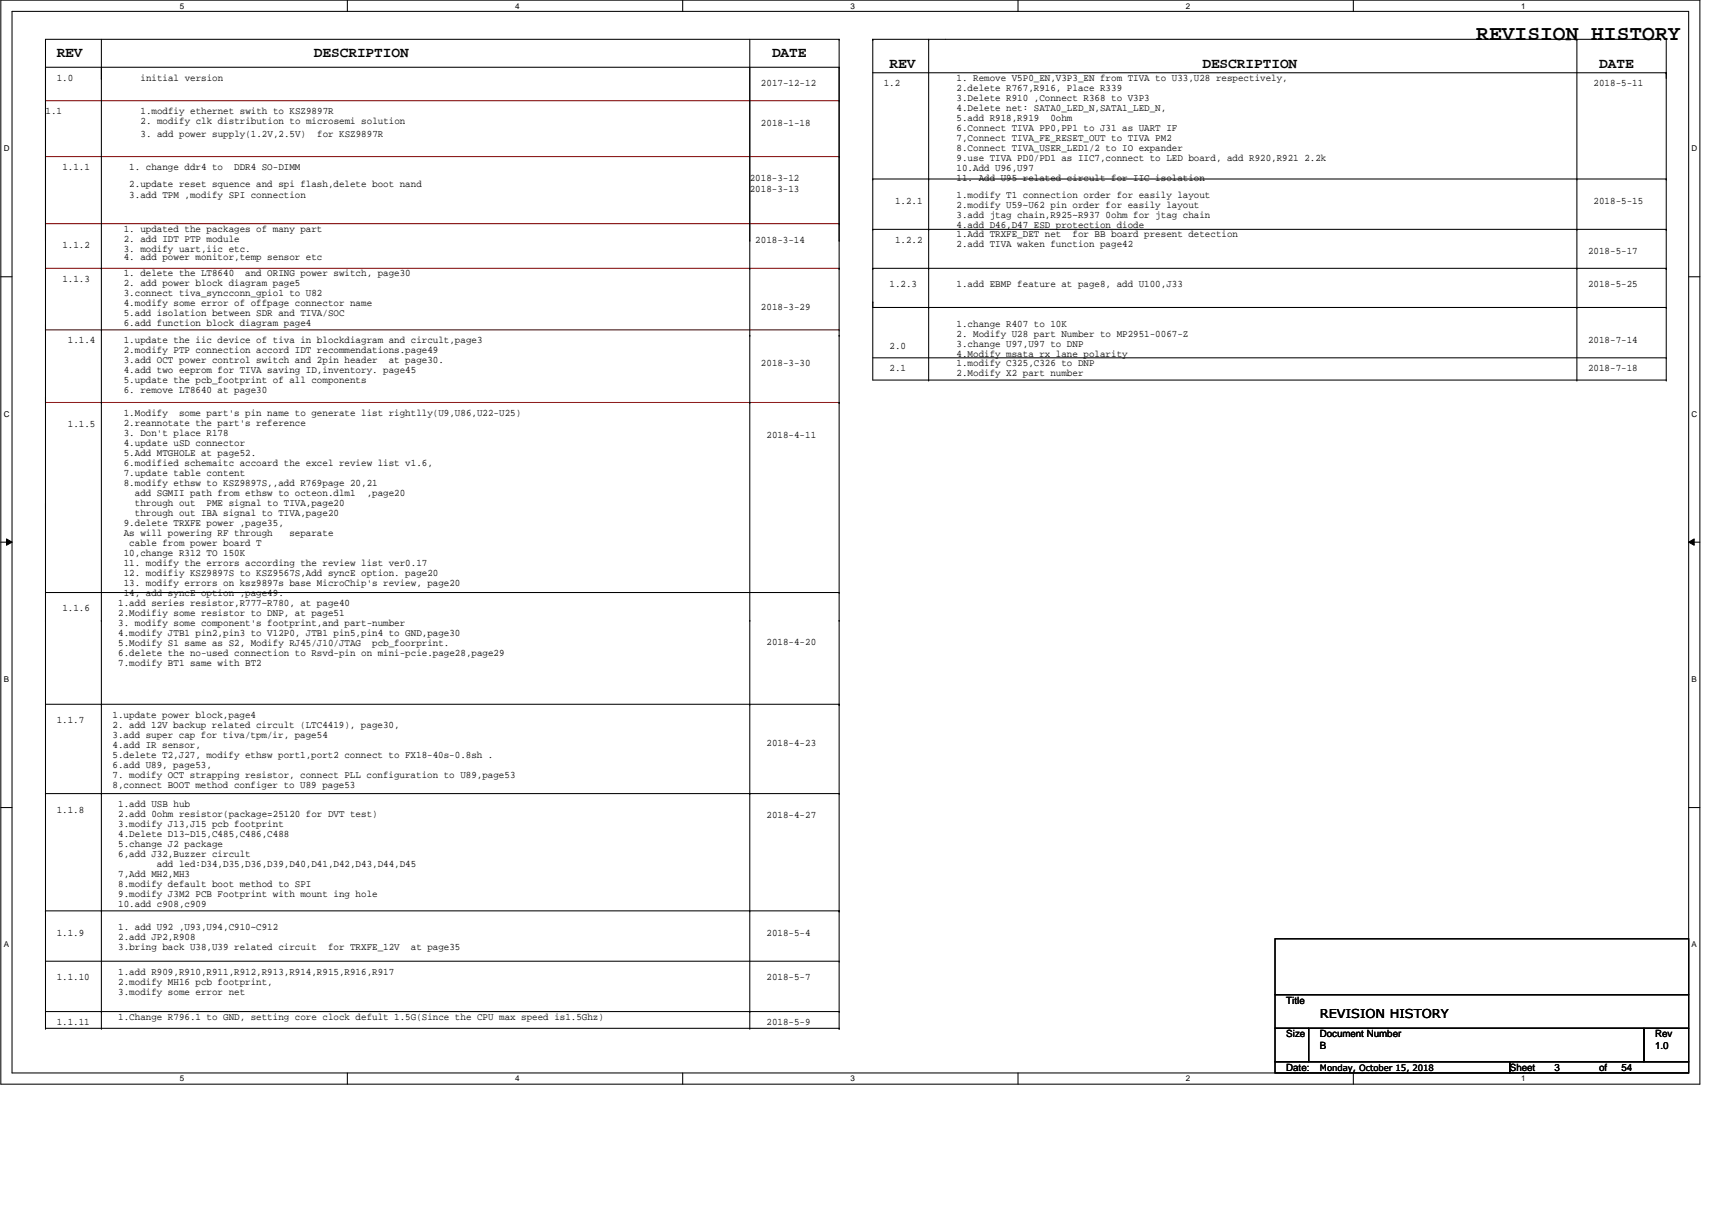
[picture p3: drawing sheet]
<svg xmlns="http://www.w3.org/2000/svg" width="420mm" height="297mm" viewBox="0 0 420 297" stroke-linecap="round" stroke-linejoin="round" font-family="sans-serif">
<defs><g id="words">
<text font-size="5.2" x="362.3" y="9.9">REVISION HISTORY</text>
<g font-size="3.6">
<text x="13.9" y="13.9">REV</text>
<text x="77" y="13.9">DESCRIPTION</text>
<text x="189.5" y="13.9">DATE</text>
<text x="218.3" y="16.7">REV</text>
<text x="295.1" y="16.7">DESCRIPTION</text>
<text x="392.5" y="16.7">DATE</text>
</g>
<text font-size="3" x="323.9" y="249.9">REVISION HISTORY</text>
<g font-size="2.5">
<text x="13.9" y="19.8">1.0</text>
<text x="34.5" y="19.8">initial version</text>
<text x="186.8" y="21.2">2017-12-12</text>
<text x="216.9" y="21.2">1.2</text>
<text x="234.8" y="19.8">1. Remove V5P0_EN,V3P3_EN from TIVA to U33,U28 respectively,</text>
<text x="234.8" y="22.3">2.delete R767,R916, Place R339</text>
<text x="391.1" y="21.2">2018-5-11</text>
<text x="11.2" y="28.1">1.1</text>
<text x="34.5" y="28.1">1.modfiy ethernet swith to KSZ9897R</text>
<text x="234.8" y="24.7">3.Delete R910 ,Connect R368 to V3P3</text>
<text x="234.8" y="27.2">4.Delete net: SATA0_LED_N,SATA1_LED_N,</text>
<text x="234.8" y="29.6">5.add R918,R919</text>
<text x="257.8" y="29.6">0ohm</text>
<text x="34.5" y="33.5">3. add power supply(1.2V,2.5V)</text>
<text x="34.5" y="30.5">2. modify clk distribution to microsemi solution</text>
<text x="77.8" y="33.5">for KSZ9897R</text>
<text x="186.8" y="30.8">2018-1-18</text>
<text x="234.8" y="32.1">6.Connect TIVA PP0,PP1 to J31 as UART IF</text>
<text x="234.8" y="34.5">7,Connect TIVA_FE_RESET_OUT to TIVA PM2</text>
<text x="15.3" y="41.8">1.1.1</text>
<text x="31.7" y="41.8">1. change ddr4 to</text>
<text x="57.5" y="41.8">DDR4 SO-DIMM</text>
<text x="234.8" y="37">8.Connect TIVA_USER_LED1/2 to IO expander</text>
<text x="234.8" y="39.5">9.use TIVA PD0/PD1 as IIC7,connect to LED board, add R920,R921 2.2k</text>
<text x="234.8" y="41.9">10.Add U96,U97</text>
<text x="31.7" y="45.9">2.update reset squence and spi flash,delete boot nand</text>
<text x="184" y="44.5">2018-3-12</text>
<text x="184" y="47.2">2018-3-13</text>
<text x="234.8" y="44.4">11. Add U95 related circult for IIC isolation</text>
<text x="31.7" y="48.6">3.add TPM ,modify SPI connection</text>
<text x="219.7" y="50">1.2.1</text>
<text x="234.8" y="48.6">1.modify T1 connection order for easily layout</text>
<text x="234.8" y="51.1">2.modify U59~U62 pin order for easily layout</text>
<text x="234.8" y="53.6">3.add jtag chain,R925~R937 0ohm for jtag chain</text>
<text x="391.1" y="50">2018-5-15</text>
<text x="30.4" y="56.9">1. updated the packages of many part</text>
<text x="30.4" y="59.3">2. add IDT PTP module</text>
<text x="185.4" y="59.6">2018-3-14</text>
<text x="219.7" y="59.6">1.2.2</text>
<text x="234.8" y="56">4.add D46,D47 ESD protection diode</text>
<text x="234.8" y="58.3">1.Add TRXFE_DET net</text>
<text x="263.2" y="58.3">for BB board present detection</text>
<text x="15.3" y="61">1.1.2</text>
<text x="30.4" y="61.8">3. modify uart,iic etc.</text>
<text x="30.4" y="63.7">4. add power monitor,temp sensor etc</text>
<text x="234.8" y="60.7">2.add TIVA waken function page42</text>
<text x="389.8" y="62.4">2018-5-17</text>
<text x="15.3" y="69.2">1.1.3</text>
<text x="30.4" y="67.8">1. delete the LT8640</text>
<text x="30.4" y="70.3">2. add power block diagram page5</text>
<text x="60.2" y="67.8">and ORING power switch, page30</text>
<text x="218.3" y="70.6">1.2.3</text>
<text x="234.8" y="70.6">1.add EBMP feature at page8, add U100,J33</text>
<text x="389.8" y="70.6">2018-5-25</text>
<text x="30.4" y="72.7">3.connect tiva_syncconn_gpio1 to U82</text>
<text x="30.4" y="75.2">4.modify some error of offpage connector name</text>
<text x="30.4" y="77.6">5.add isolation between SDR and TIVA/SOC</text>
<text x="186.8" y="76.1">2018-3-29</text>
<text x="30.4" y="80.1">6.add function block diagram page4</text>
<text x="234.8" y="80.2">1.change R407 to 10K</text>
<text x="234.8" y="82.6">2. Modify U28 part Number to MP2951-0067-Z</text>
<text x="16.7" y="84.3">1.1.4</text>
<text x="30.4" y="86.7">2.modify PTP connection accord IDT recommendations.page49</text>
<text x="30.4" y="89.2">3.add OCT power control switch and 2pin header</text>
<text x="30.4" y="84.3">1.update the iic device of tiva in blockdiagram and circult,page3</text>
<text x="95.4" y="89.2">at page30.</text>
<text x="186.8" y="89.8">2018-3-30</text>
<text x="218.3" y="85.7">2.0</text>
<text x="234.8" y="85.1">3.change U97,U97 to DNP</text>
<text x="234.8" y="87.5">4.Modify msata rx lane polarity</text>
<text x="234.8" y="89.8">1.modify C325,C326 to DNP</text>
<text x="389.8" y="84.3">2018-7-14</text>
<text x="30.4" y="91.7">4.add two eeprom for TIVA saving ID,inventory. page45</text>
<text x="30.4" y="94.1">5.update the pcb_footprint of all components</text>
<text x="218.3" y="91.1">2.1</text>
<text x="234.8" y="92.2">2.Modify X2 part number</text>
<text x="389.8" y="91.1">2018-7-18</text>
<text x="30.4" y="96.6">6. remove LT8640 at page30</text>
<text x="16.7" y="104.9">1.1.5</text>
<text x="30.4" y="102.1">1.Modify</text>
<text x="30.4" y="104.6">2.reannotate the part's reference</text>
<text x="30.4" y="107">3. Don't place R178</text>
<text x="43.9" y="102.1">some part's pin name to generate list rightlly(U9,U86,U22-U25)</text>
<text x="188.1" y="107.6">2018-4-11</text>
<text x="30.4" y="109.5">4.update uSD connector</text>
<text x="30.4" y="111.9">5.Add MTGHOLE at page52.</text>
<text x="30.4" y="114.4">6.modified schemaitc accoard the excel review list v1.6,</text>
<text x="30.4" y="116.8">7.update table content</text>
<text x="30.4" y="119.3">8.modify ethsw to KSZ9897S,,add R769page 20,21</text>
<text x="33.1" y="121.8">add SGMII path from ethsw to octeon.dlm1</text>
<text x="33.1" y="124.2">through out</text>
<text x="50.7" y="124.2">PME signal to TIVA,page20</text>
<text x="90" y="121.8">,page20</text>
<text x="30.4" y="129.1">9.delete TRXFE power ,page35,</text>
<text x="30.4" y="131.6">As will powering RF through</text>
<text x="33.1" y="126.7">through out IBA signal to TIVA,page20</text>
<text x="71" y="131.6">separate</text>
<text x="30.4" y="136.5">10,change R312 TO 150K</text>
<text x="31.7" y="134">cable from power board T</text>
<text x="30.4" y="138.9">11. modify the errors according the review list ver0.17</text>
<text x="30.4" y="141.4">12. modifiy KSZ9897S to KSZ9567S,Add syncE option. page20</text>
<text x="30.4" y="143.8">13. modify errors on ksz9897s base MicroChip's review, page20</text>
<text x="29" y="148.8">1.add series resistor,R777~R780, at page40</text>
<text x="30.4" y="146.3">14, add syncE option ,page49.</text>
<text x="15.3" y="150.1">1.1.6</text>
<text x="29" y="151.2">2.Modifiy some resistor to DNP, at page51</text>
<text x="29" y="153.7">3. modify some component's footprint,and part-number</text>
<text x="29" y="156.1">4.modify JTB1 pin2,pin3 to V12P0, JTB1 pin5,pin4 to GND,page30</text>
<text x="29" y="158.6">5.Modify S1 same as S2, Modify RJ45/J10/JTAG</text>
<text x="29" y="161">6.delete the no-used connection to Rsvd-pin on mini-pcie.page28,page29</text>
<text x="91.3" y="158.6">pcb_foorprint.</text>
<text x="188.1" y="158.4">2018-4-20</text>
<text x="29" y="163.5">7.modify BT1 same with BT2</text>
<text x="13.9" y="177.5">1.1.7</text>
<text x="27.6" y="176.2">1.update power block,page4</text>
<text x="27.6" y="178.6">2. add 12V backup related circult (LTC4419), page30,</text>
<text x="27.6" y="181.1">3.add super cap for tiva/tpm/ir, page54</text>
<text x="27.6" y="183.6">4.add IR sensor,</text>
<text x="188.1" y="183">2018-4-23</text>
<text x="27.6" y="186">5.delete T2,J27, modify ethsw port1,port2 connect to FX18-40s-0.8sh .</text>
<text x="27.6" y="188.5">6.add U89, page53,</text>
<text x="27.6" y="190.9">7. modify OCT strapping resistor, connect PLL configuration to U89,page53</text>
<text x="27.6" y="193.4">8,connect BOOT method configer to U89 page53</text>
<text x="13.9" y="199.5">1.1.8</text>
<text x="29" y="198.1">1.add USB hub</text>
<text x="29" y="200.6">2.add 0ohm resistor(package=25120 for DVT test)</text>
<text x="29" y="203">3.modify J13,J15 pcb footprint</text>
<text x="188.1" y="200.9">2018-4-27</text>
<text x="29" y="205.5">4.Delete D13~D15,C485,C486,C488</text>
<text x="29" y="207.9">5.change J2 package</text>
<text x="29" y="210.4">6,add J32,Buzzer circult</text>
<text x="29" y="215.3">7,Add MH2,MH3</text>
<text x="38.5" y="212.9">add led:D34,D35,D36,D39,D40,D41,D42,D43,D44,D45</text>
<text x="29" y="217.8">8.modify default boot method to SPI</text>
<text x="29" y="220.2">9.modify J3M2 PCB Footprint with mount ing hole</text>
<text x="29" y="222.7">10.add c908,c909</text>
<text x="13.9" y="229.7">1.1.9</text>
<text x="29" y="228.3">1. add U92 ,U93,U94,C910~C912</text>
<text x="29" y="230.8">2.add JP2,R908</text>
<text x="29" y="233.2">3.bring back U38,U39 related circuit</text>
<text x="80.5" y="233.2">for TRXFE_12V</text>
<text x="100.8" y="233.2">at page35</text>
<text x="188.1" y="229.7">2018-5-4</text>
<text x="29" y="239.3">1.add R909,R910,R911,R912,R913,R914,R915,R916,R917</text>
<text x="13.9" y="240.7">1.1.10</text>
<text x="29" y="241.7">2.modify MH16 pcb footprint,</text>
<text x="29" y="244.2">3.modify some error net</text>
<text x="188.1" y="240.7">2018-5-7</text>
<text x="13.9" y="251.6">1.1.11</text>
<text x="29" y="250.3">1.Change R796.1 to GND, setting core clock defult 1.5G(Since the CPU max speed is1.5Ghz)</text>
<text x="188.1" y="251.6">2018-5-9</text>
<text x="315.7" y="246.4">Title</text>
<text x="315.7" y="254.7">Size</text>
<text x="323.9" y="254.7">Document Number</text>
<text x="323.9" y="257.4">B</text>
<text x="406.2" y="254.7">Rev</text>
<text x="406.2" y="257.4">1.0</text>
<text x="315.7" y="262.9">Date:</text>
<text x="370.5" y="262.9">Sheet</text>
<text x="381.5" y="262.9">3</text>
<text x="392.5" y="262.9">of</text>
<text x="398" y="262.9">54</text>
</g>
<text font-size="2.2" x="323.9" y="262.8">Monday, October 15, 2018</text>
<g font-size="2">
<text x="44.1" y="2.1">5</text>
<text x="126.4" y="2.1">4</text>
<text x="208.7" y="2.1">3</text>
<text x="291" y="2.1">2</text>
<text x="373.3" y="2.1">1</text>
<text x=".9" y="37.1">D</text>
<text x="415.2" y="37.1">D</text>
<text x=".9" y="102.3">C</text>
<text x="415.2" y="102.3">C</text>
<text x=".9" y="167.4">B</text>
<text x="415.2" y="167.4">B</text>
<text x=".9" y="232.6">A</text>
<text x="415.2" y="232.6">A</text>
<text x="44.1" y="265.5">5</text>
<text x="126.4" y="265.5">4</text>
<text x="208.7" y="265.5">3</text>
<text x="291" y="265.5">2</text>
<text x="373.3" y="265.5">1</text>
</g>
</g></defs>
<path d="M.2 0h417v266.1h-417zM3 2.8h411.4v260.6h-411.4z" fill="none" stroke="#000" stroke-width=".25"/>
<g fill="#fff">
<path d="M44.1 .3h1.1v2.2h-1.1z"/>
<path d="M44.1 263.7h1.1v2.2h-1.1z"/>
</g>
<path d="M85.2 0v2.8M85.2 263.4v2.7" fill="none" stroke="#000" stroke-width=".25"/>
<g fill="#fff">
<path d="M126.4 .3h1.1v2.2h-1.1z"/>
<path d="M126.4 263.7h1.1v2.2h-1.1z"/>
</g>
<path d="M167.5 0v2.8M167.5 263.4v2.7" fill="none" stroke="#000" stroke-width=".25"/>
<g fill="#fff">
<path d="M208.7 .3h1.1v2.2h-1.1z"/>
<path d="M208.7 263.7h1.1v2.2h-1.1z"/>
</g>
<path d="M249.8 0v2.8M249.8 263.4v2.7" fill="none" stroke="#000" stroke-width=".25"/>
<g fill="#fff">
<path d="M291 .3h1.1v2.2h-1.1z"/>
<path d="M291 263.7h1.1v2.2h-1.1z"/>
</g>
<path d="M332.1 0v2.8M332.1 263.4v2.7" fill="none" stroke="#000" stroke-width=".25"/>
<g fill="#fff">
<path d="M373.3 .3h1.1v2.2h-1.1z"/>
<path d="M373.3 263.7h1.1v2.2h-1.1z"/>
<path d="M.9 35.3h1.4v2.2h-1.4z"/>
<path d="M415.2 35.3h1.3v2.2h-1.3z"/>
<path d="M.9 100.5h1.4v2.2h-1.4z"/>
<path d="M415.2 100.5h1.3v2.2h-1.3z"/>
</g>
<path d="M.2 67.9h2.8M414.4 67.9h2.8" fill="none" stroke="#000" stroke-width=".25"/>
<g fill="#fff">
<path d="M.9 165.7h1.3v2.2h-1.3z"/>
<path d="M415.2 165.7h1.3v2.2h-1.3z"/>
</g>
<path d="M.2 133.1h2.8M1.6 132.3l1.4 .8-1.4 .8zM414.4 133.1l1.4-.8v1.6zM414.4 133.1h2.8" fill="none" stroke="#000" stroke-width=".25"/>
<path d="M1.6 132.3l1.4 .8-1.4 .8zM414.4 133.1l1.4-.8v1.6z" fill="#000"/>
<g fill="#fff">
<path d="M.9 230.8h1.3v2.2h-1.3z"/>
<path d="M415.2 230.8h1.3v2.2h-1.3z"/>
</g>
<g fill="none" stroke="#000" stroke-width=".25">
<path d="M11.2 16.5h194.7M24.9 19.3h.1M24.9 9.7v242.7M184 9.7v242.7M205.9 16.5h.1M205.9 9.7h.1M205.9 9.7h-194.7v242.7M205.9 9.7v242.7M214.2 9.7h.1M214.2 9.7h193.4M214.2 9.7v83.6h194.7M214.2 17.9h194.7"/>
<path d="M227.9 9.7h.1M227.9 9.7v83.6M387 9.7h.1M387 9.7v83.6M407.6 9.7h.1M408.9 17.9h.1M408.9 9.7v83.6M11.2 59h.1M184 59h.1M205.9 59h.1M214.2 43.9h.1M214.2 56.3h.1"/>
<path d="M214.2 43.9h194.7M214.2 56.3h194.7M227.9 43.9h.1M227.9 56.3h.1M387 43.9h.1M387 56.3h.1M408.9 43.9h.1M408.9 56.3h.1M11.2 65.9h.1M24.9 65.9h.1M184 65.9h.1M205.9 65.9h.1"/>
<path d="M214.2 65.9h.1M214.2 74.1h.1M214.2 65.9h194.7M214.2 75.5h194.7M227.9 65.9h.1M227.9 75.5h.1M387 65.9h.1M387 75.5h.1M408.9 65.9h.1M408.9 75.5h.1M11.2 81h.1M11.2 98.8h.1"/>
<path d="M24.9 81h.1M24.9 98.8h.1M184 82.3h.1M184 98.8h.1M205.9 82.3h.1M205.9 98.8h.1M214.2 87.8h194.7M227.9 93.3h.1M387 93.3h.1M408.9 87.8h.1M408.9 93.3h.1M11.2 124.9h.1"/>
<path d="M11.2 152.3h.1M11.2 145.5h194.7M24.9 152.3h.1M184 152.3h.1M205.9 152.3h.1M205.9 145.5h.1M11.2 172.9h194.7M24.9 172.9h.1M184 172.9h.1M205.9 172.9h.1M.2 198.2h2.8M11.2 194.8h.1"/>
<path d="M11.2 194.8h194.7M24.9 194.8h.1M184 194.8h.1M205.9 194.8h.1M414.4 198.2h2.8M11.2 223.6h.1M11.2 223.6h194.7M11.2 236h194.7M24.9 223.6h.1M184 223.6h.1M205.9 223.6h.1M205.9 236h.1"/>
<path d="M312.9 230.5h101.5v13.7h-101.5zM11.2 252.4h.1M11.2 248.3h194.7M11.2 252.4h194.7M24.9 248.3h.1M24.9 252.4h.1M184 248.3h.1M184 252.4h.1M205.9 248.3h.1M205.9 252.4h.1M312.9 244.2h101.5v8.2h-101.5zM312.9 252.4h8.3v8.2h-8.3z"/>
<path d="M321.2 252.4h82.3v8.2h-82.3zM403.5 252.4h10.9v8.2h-10.9zM312.9 260.6h57.6v2.8h-57.6zM370.5 260.6h43.9v2.8h-43.9z"/>
</g>
<path d="M11.2 24.7h194.7M11.2 38.4h194.7M205.9 24.7h.1M205.9 38.4h.1M11.2 54.9h194.7M205.9 54.9h.1M11.2 65.9h194.7M205.9 65.9h.1M11.2 81h194.7M11.2 98.8h194.7M205.9 81h.1M205.9 98.8h.1" fill="none" stroke="#800000" stroke-width=".25"/>
<use href="#words"/>
</svg>
